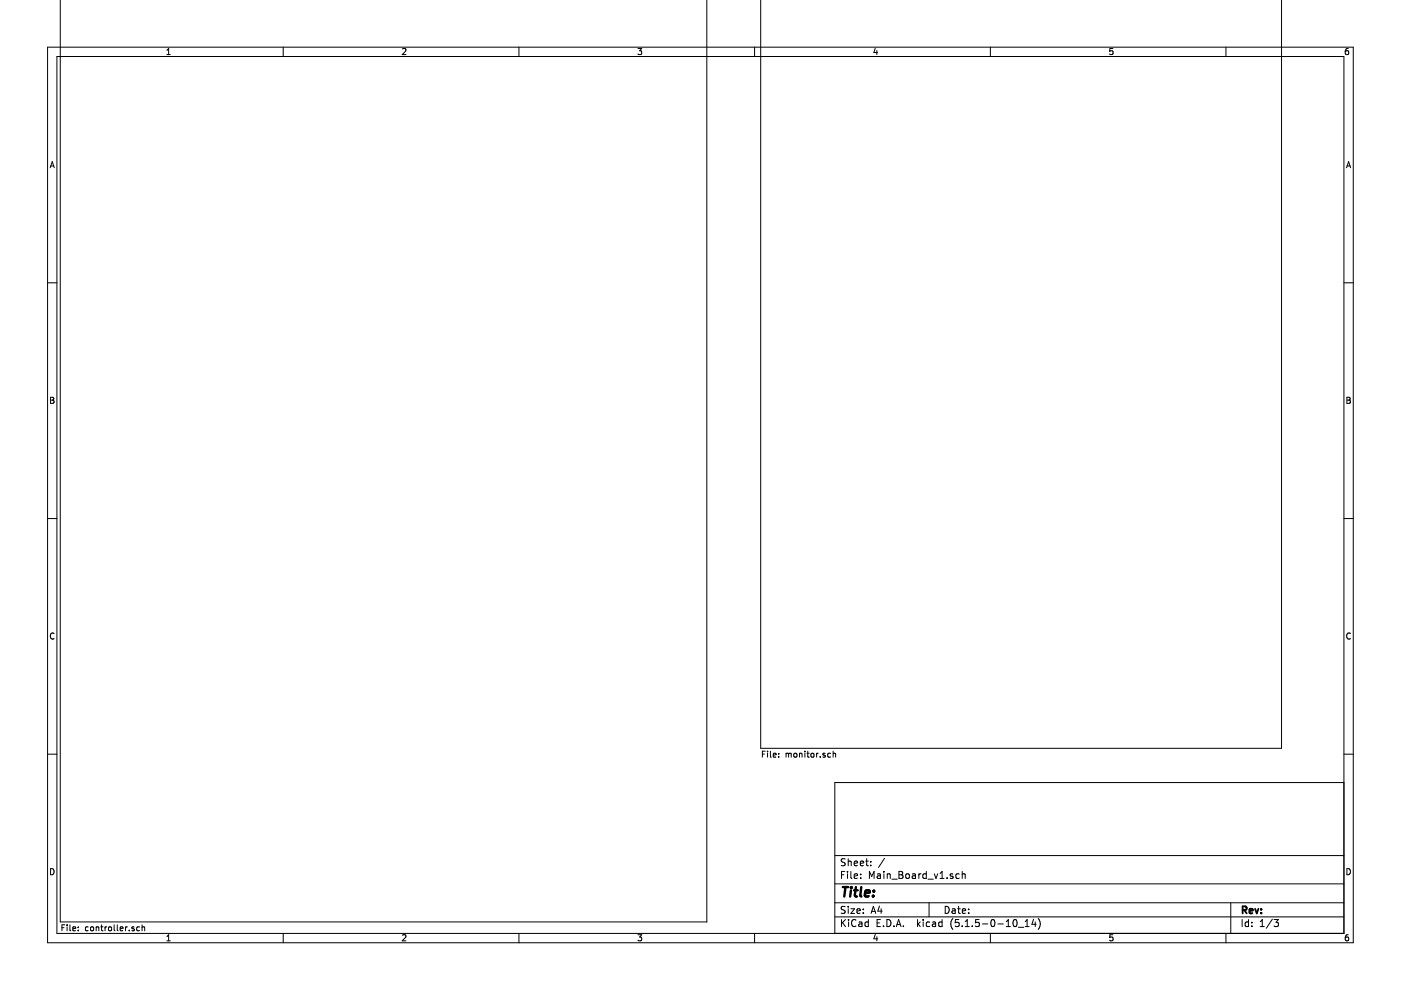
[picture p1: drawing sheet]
<svg xmlns="http://www.w3.org/2000/svg" width="297mm" height="210mm" viewBox="0 0 297 210" stroke-linecap="round" stroke-linejoin="round" font-family="sans-serif">
<path d="M.1 0h297v209.9h-297z" fill-rule="evenodd" fill="#fff" stroke="#fff" stroke-width=".21"/>
<g fill="none" stroke="#000" stroke-width=".21">
<path d="M149.9 -.1v195.6h-137.1v-195.6M271.7 -.1v158.8h-110.4v-158.8M10.1 10h276.8v189.9h-276.8zM12.1 12h272.8v185.9h-272.8zM35.4 11.6h.7M35.4 10.6l.4-.3v1.3M60 10v2M85.3 10.4l.5-.1 .3 .3-.8 1h.8M110 10v2M135.3 10.3h.8l-.5 .5 .4 .1v.5l-.2 .2-.5-.2M160 10v2M185.6 10.2l-.3 .9h.8"/>
<path d="M185.9 10.7v.9M210 10v2M235.9 10.3h-.6v.6l.6-.1v.6l-.1 .2-.5-.2M259.9 10v2M285.9 10.3h-.4l-.2 .3-.1 .7 .3 .3 .4-.2v-.6h-.4l-.3 .2M10.6 35.6l.5-1.3 .4 1.3M10.7 35.2h.7M285.5 35.6l.4-1.3 .5 1.3M285.6 35.2h.6M10.1 60h2M284.9 60h2M10.7 84.2h.5l.2 .3-.2 .3 .3 .3-.3 .4h-.5z"/>
<path d="M10.7 84.8h.5M285.6 84.2h.4l.3 .3-.3 .3 .3 .3-.2 .4h-.5zM285.6 84.8h.4M10.1 109.9h2M284.9 109.9h2M11.5 134.3a.58 .58 0 0 0-.8 .5 .58 .58 0 0 0 .8 .6M286.3 134.3a.58 .58 0 0 0-.8 .5 .58 .58 0 0 0 .8 .6M10.1 159.9h2M161.6 159.9h.5M162.2 159.3h-.6v1.2M162.7 159.3v.1M162.7 159.7v.8"/>
<path d="M163.3 159.3v1.1l.2 .1M165.1 159.8v.1M166.7 159.8l.3-.1 .2 .2M166.7 159.7v.8M167.2 159.9l.2-.2 .3 .1 .1 .7M167.2 159.9v.6M168.4 159.8l.3-.1 .3 .2-.2 .6h-.3l-.2-.2zM169.5 159.8h.5v.7M169.5 159.7v.8M170.7 159.3v.1M170.7 159.7v.8M171.1 159.7h.5"/>
<path d="M171.3 159.3v1.1l.3 .1M172 159.8h.5v.7h-.3l-.3-.2zM173.1 159.7v.8M173.5 159.7l-.4 .2M174.9 159.8l-.3-.1-.1 .2v.2l.4 .1v.3h-.4M176.1 159.8l-.4-.1-.2 .2 .1 .6h.5M176.6 159.8h.5l.1 .7M176.6 159.3v1.2M284.9 159.9h2M163.9 160.1l.7-.1-.1-.2-.4-.1-.2 .2 .1 .6h.5M165.1 160.4v.1M173.9 160.4v.1"/>
<path d="M284.9 165.9h-107.9v32M10.7 184.2a.65 .65 0 0 1 .8 .6 .65 .65 0 0 1-.8 .7zM13.1 196.7h.5M13.7 196.1h-.6v1.2M14.2 196.1v.1M14.2 196.5v.8M14.8 196.1v1.1l.2 .1M15.4 196.9l.7-.1-.1-.2-.4-.1-.2 .2 .1 .6h.5M16.6 197.2v.1M16.6 196.6v.1M18.7 196.6l-.4-.1-.2 .2 .1 .6h.5M19.3 196.6l.3-.1 .3 .2-.2 .6-.4-.1z"/>
<path d="M20.4 196.6h.5l.1 .7M20.4 196.5v.8M21.4 196.5h.4M21.5 196.1v1.1l.3 .1M22.3 196.5v.8M22.6 196.5l-.3 .2M23.1 196.6l.3-.1 .3 .2-.2 .6-.4-.1zM24.2 196.1v1.1l.2 .1M24.9 196.1v1.1l.1 .1M25.5 196.9l.6-.1-.1-.2-.4-.1-.1 .2v.6h.5M26.6 196.5v.8M27 196.5l-.4 .2"/>
<path d="M27.4 197.2v.1M28.4 196.6l-.3-.1-.1 .2v.2l.4 .1v.3h-.4M29.6 196.6l-.4-.1-.2 .2 .1 .6h.5M30.1 196.6h.5l.1 .7M30.1 196.1v1.2M35.4 198.5l.4-.3v1.3M35.4 199.5h.7M60 197.9v2M85.3 198.3l.5-.1 .3 .3-.8 1h.8M110 197.9v2M135.3 198.2h.8l-.5 .5 .4 .1v.6l-.2 .1-.5-.1M160 197.9v2"/>
<path d="M177 194.4h107.9M177 191.4h107.9M177 187.4h107.9M177 181.4h107.9M178.4 185.5h.5M178.4 195v1.5M178.6 195.6l.7 .9M179.1 184.8h-.7v1.5M179.2 192.2h-.6l-.3 .2 .2 .4 .6 .3v.4l-.2 .2-.6-.1M179.2 182.1h-.6l-.3 .2 .2 .4 .6 .3v.4l-.2 .2-.6-.1M179.3 195l-.9 .8M179.7 184.8v.1"/>
<path d="M179.7 185.3v1M179.8 182.1v1.5M179.8 192.2v.1M179.8 192.7v1M179.8 182.7l.2-.1h.4l.1 1M179.9 195v.1M179.9 195.5v1M180.4 192.7h.8l-.8 1h.8M180.4 184.8v1.3l.2 .2M181.1 185.8l.7-.2v-.3h-.5l-.2 .2 .1 .7h.6M181.1 183.1l.7-.2v-.3h-.5l-.2 .2 .1 .7h.6M181.5 195.1a.59 .59 0 0 0-.8 0 .59 .59 0 0 0-.1 .7 .56 .56 0 0 0 .2 .6 .56 .56 0 0 0 .7-.1"/>
<path d="M181.7 193.2l.7-.2-.1-.2-.4-.1-.2 .2 .1 .7h.5M182.1 195.5h.6l.1 1M182.4 183.1l.7-.2-.1-.3h-.4l-.2 .2 .1 .7h.5M182.5 186.1v.2M182.5 185.3v.2M182.8 195.8l-.5 .1-.3 .2 .3 .4 .5-.1M183 193.5v.2M183 192.8v.1M183.5 182.6h.6M183.7 182.1v1.3l.4 .2M184.1 195.5h-.4l-.3 .2 .1 .6 .2 .2 .4-.1M184.1 195v1.5"/>
<path d="M184.3 186.3v-1.5l.5 1 .5-1v1.5M184.6 183.4v.2M184.6 182.6v.2M184.7 193.7l.5-1.5 .5 1.5M184.8 193.2h.8M185.6 198.1l-.3 .9h.8M185.9 198.6v.9M186 195.7h.5M186 185.3h.6l.1 1M186.5 192.1l-.4 1.1h1M186.7 195h-.7v1.5h.7M186.7 185.6l-.7 .3 .2 .4 .5-.1"/>
<path d="M186.8 192.7v1M187.3 196.3v.2M187.4 184.8v.1M187.4 185.3v1M187.5 182l-1.2 1.9M188 195a.76 .76 0 0 1 .9 .7 .76 .76 0 0 1-.9 .8zM188.1 185.4l.2-.1h.4l.1 1M188.1 185.3v1M189.1 186.4h1.1M189.5 196.3v.2M190 196.5l.5-1.5 .5 1.5M190.2 196h.7"/>
<path d="M190.6 185.5h.5M190.6 184.8h.5l.3 .2-.3 .5 .3 .1 .1 .4-.3 .3h-.6zM191.5 196.3v.2M192.1 185.4l.2-.1 .4 .1v.7l-.2 .2-.4-.2zM193.4 185.3h.6l.1 1M194.1 185.6l-.5 .1-.2 .2 .2 .4 .5-.1M194.5 195v1.5M194.7 195.9l.4 .6M194.8 185.3v1M195.1 195.5l-.6 .5M195.2 185.3l-.4 .2M195.7 195v.1"/>
<path d="M195.7 195.5v1M196.4 184.8v1.5M196.4 185.3h-.4l-.3 .2v.6l.3 .2 .4-.1M196.7 186.4h1.2M197 191.4v3M197.1 195.5h-.4l-.3 .2v.6l.3 .2 .4-.1M197.7 195.5h.6l.1 1M198.1 185.3l.3 1 .4-1M198.4 195.8l-.7 .3 .2 .4 .5-.1M199.3 185.2l.4-.4v1.5M199.3 186.3h.8M199.7 195.5h-.4l-.3 .2 .1 .6 .2 .2 .4-.1"/>
<path d="M199.7 195v1.5M200.4 192.2a.75 .75 0 0 1 .8 .7 .75 .75 0 0 1-.8 .8zM200.8 186.1v.2M201.9 192.8h.6v.9M202 194.8a1.71 1.71 0 0 0 0 2.2M202 185.3h-.4l-.2 .2 .1 .2 .5 .1v.4h-.6M202.5 193l-.5 .1-.2 .2 .2 .4 .5-.1M203 192.7h.6M203.2 192.2v1.3l.4 .2M203.3 195h-.7l-.1 .7 .7-.1 .2 .2-.1 .5-.2 .2-.6-.2M203.4 185.3h-.5l-.2 .2 .1 .7h.6M204 184.8v1.5"/>
<path d="M204 196.3v.2M204 185.4l.2-.1h.4v1M204 193.2l.7-.2v-.2l-.5-.1-.2 .2 .1 .7h.6M204.6 196.5h.9M204.6 195.4l.5-.4v1.5M205.4 193.5v.2M205.4 192.8v.1M206.1 196.3v.2M207.6 195h-.7l-.1 .7 .7-.1 .1 .7-.2 .2-.6-.2M208.3 195.9h1.1M210 197.9v2M210.3 195h.1a.8 .8 0 0 1 .6 .7 .8 .8 0 0 1-.6 .8 1 1 0 0 1-.1-1.5z"/>
<path d="M211.6 195.9h1.1M213.3 196.5h.9M213.3 195.4l.5-.4v1.5M215 195h.1a.8 .8 0 0 1 .6 .7 .8 .8 0 0 1-.6 .8 .97 .97 0 0 1-.1-1.5zM215.9 196.6h1.2M217.4 196.5h.8M217.4 195.4l.4-.4v1.5M219.1 194.9l-.3 1.1h.9M219.5 195.5v1M220.1 194.8a1.71 1.71 0 0 1 0 2.2M235.9 198.2h-.6v.6l.6-.1v.7l-.1 .1-.5-.1M259.9 197.9v2"/>
<path d="M260.9 191.4v6.5M263.4 195v1.5M264.7 195.5h-.4l-.3 .2 .1 .7h.6M264.7 195v1.5M265.4 196.3v.2M265.4 195.5v.2M267.2 196.5h.9M267.2 195.4l.4-.4v1.5M269.8 194.9l-1.3 1.9M270.1 195h1l-.6 .5 .5 .2v.6l-.2 .2-.7-.2M285.6 184.2a.65 .65 0 0 1 .7 .6 .65 .65 0 0 1-.7 .7zM285.9 198.2h-.4l-.2 .3-.1 .7 .3 .3 .4-.1v-.7h-.4l-.3 .2"/>
</g>
<path d="M263.5 193l.7-.1 .1-.2-.1-.4-.2-.1h-.5v1.5M263.8 193l.5 .7M264.9 193.2l.7-.2-.1-.2-.4-.1-.2 .2 .1 .7h.5M266.1 192.7l.4 1 .3-1M267.4 193.5v.2M267.4 192.8v.1" fill="none" stroke="#000" stroke-width=".38"/>
<path d="M178.7 188.1h1.1M179.3 188.1l-.3 2M180.4 188.8l-.2 1.3M180.5 188.1v.2M180.5 188.1l.1 .1-.1 .1M181.1 188.8h.7M181.5 188.1l-.3 1.7 .1 .2 .4 .1M182.6 188.1l-.2 1.7 .2 .3M183.4 189.4l1-.2-.1-.4h-.5l-.4 .2v1h.8M185.1 189.9v.2M185.3 188.8l.1 .1-.2 .1M185.3 188.8l-.1 .2" fill="none" stroke="#000" stroke-width=".51"/>
</svg>
